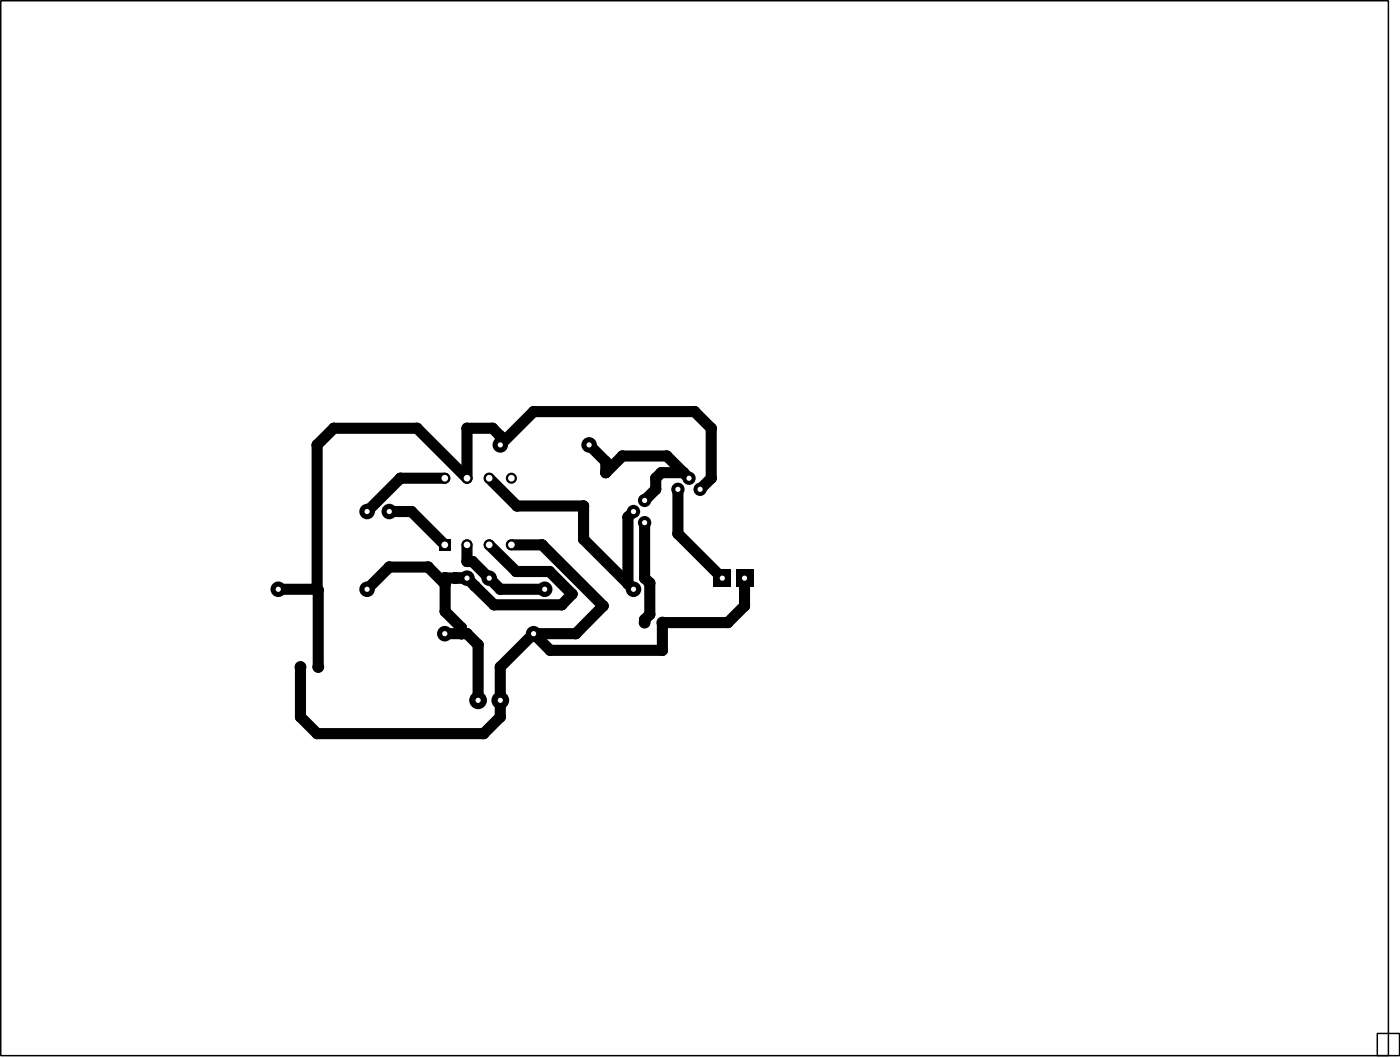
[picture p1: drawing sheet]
<svg xmlns="http://www.w3.org/2000/svg" width="160mm" height="121mm" viewBox="0 0 160 121" stroke-linecap="round" stroke-linejoin="round" font-family="sans-serif">
<g fill="#000">
<circle cx="36.3" cy="50.9" r=".64"/>
<circle cx="38.2" cy="49" r=".64"/>
<circle cx="45.8" cy="54.7" r=".64"/>
<circle cx="47.1" cy="58.5" r=".64"/>
<circle cx="47.7" cy="49" r=".64"/>
<circle cx="53.4" cy="49" r=".64"/>
<circle cx="56.3" cy="49" r=".64"/>
<circle cx="57.2" cy="49.9" r=".64"/>
<circle cx="59.1" cy="57.9" r=".64"/>
<circle cx="61" cy="47.1" r=".64"/>
<circle cx="66.8" cy="57.9" r=".64"/>
<circle cx="69.3" cy="54.1" r=".64"/>
<circle cx="69.3" cy="52.8" r=".64"/>
<circle cx="71.2" cy="52.2" r=".64"/>
<circle cx="71.8" cy="59.1" r=".64"/>
<circle cx="75" cy="54.7" r=".64"/>
<circle cx="75" cy="56" r=".64"/>
<circle cx="75.6" cy="54.1" r=".64"/>
<circle cx="76.3" cy="52.2" r=".64"/>
<circle cx="78.2" cy="54.1" r=".64"/>
<circle cx="79.5" cy="47.1" r=".64"/>
<circle cx="81.4" cy="49" r=".64"/>
<circle cx="81.4" cy="54.7" r=".64"/>
<circle cx="36.3" cy="67.4" r=".64"/>
<circle cx="36.4" cy="67.5" r=".64"/>
<circle cx="44.5" cy="64.9" r=".64"/>
<circle cx="49" cy="64.9" r=".64"/>
<circle cx="50.9" cy="66.8" r=".64"/>
<circle cx="50.9" cy="66.1" r=".64"/>
<circle cx="50.9" cy="69.9" r=".64"/>
<circle cx="52.1" cy="66.1" r=".64"/>
<circle cx="52.8" cy="71.8" r=".64"/>
<circle cx="52.8" cy="72.5" r=".64"/>
<circle cx="53.4" cy="64.2" r=".64"/>
<circle cx="53.4" cy="72.5" r=".64"/>
<circle cx="53.4" cy="66.1" r=".64"/>
<circle cx="54.1" cy="64.2" r=".64"/>
<circle cx="54.3" cy="67" r=".64"/>
<circle cx="54.7" cy="73.7" r=".64"/>
<circle cx="56.5" cy="69.2" r=".64"/>
<circle cx="57.2" cy="76.3" r=".64"/>
<circle cx="57.2" cy="67.4" r=".64"/>
<circle cx="59.1" cy="65.4" r=".64"/>
<circle cx="62" cy="62.3" r=".64"/>
<circle cx="62.9" cy="65.4" r=".64"/>
<circle cx="62.9" cy="74.4" r=".64"/>
<circle cx="64.3" cy="69.2" r=".64"/>
<circle cx="65.4" cy="67.9" r=".64"/>
<circle cx="65.9" cy="72.5" r=".64"/>
<circle cx="66.8" cy="61.7" r=".64"/>
<circle cx="69" cy="69.3" r=".64"/>
<circle cx="71.8" cy="66.8" r=".64"/>
<circle cx="73.7" cy="70.9" r=".64"/>
<circle cx="73.7" cy="66.1" r=".64"/>
<circle cx="74.3" cy="66.7" r=".64"/>
<circle cx="74.3" cy="70.3" r=".64"/>
<circle cx="75.8" cy="74.4" r=".64"/>
<circle cx="77.6" cy="61" r=".64"/>
<circle cx="83.3" cy="71.2" r=".64"/>
<circle cx="85.2" cy="69.3" r=".64"/>
<circle cx="34.4" cy="82" r=".64"/>
<circle cx="36.3" cy="83.9" r=".64"/>
<circle cx="55.3" cy="83.9" r=".64"/>
<circle cx="57.2" cy="82" r=".64"/>
</g>
<g fill="none" stroke="#000" stroke-width="1.3">
<path d="M44.5 58.5h2.6l3.8 3.8M50.9 54.7h-5.1l-3.8 3.8M56 54.7l3.1 3.2h7.7v3.8l5.7 5.7M67.4 50.9l1.9 1.9v1.3l1.9-1.9h5.1l2.5 2.5M72.5 58.5l-.7 .6v7.7M73.7 59.8v6.3l.6 .6v3.6l-.6 .6v.3M77.6 56v5l5 5.1M78.2 54.1h-2.6l-.6 .6v1.3l-1.3 1.2M80.1 56l1.3-1.3v-5.7l-1.9-1.9h-18.5l-3.8 3.8v-1l-.9-.9h-2.9v5.7l-5.7-5.7h-9.5l-1.9 1.9v16.5M31.8 67.4h4.5M36.3 67.4l.1 .1v8.8M50.9 66.8v3.1l1.9 1.9v.7"/>
<path d="M50.9 72.5h2.5l1.3 1.2v6.4M50.9 66.8l-1.9-1.9h-4.5l-2.5 2.5M52.1 66.1h-1.2v.7M52.1 66.1h1.3M53.4 62.3v1.9h.7l3.1 3.2h5.1M56 62.3l3.1 3.1h3.8l2.5 2.5-1.1 1.3h-7.8l-3.1-3.1M58.5 62.3h3.5l7 7-3.1 3.2h-4.9M61 72.5l-3.8 3.8v5.7l-1.9 1.9h-19l-1.9-1.9v-5.7M85.2 66.1v3.2l-1.9 1.9h-7.5v3.2h-12.9l-1.9-1.9"/>
</g>
<path d="M50.2 61.7h1.3v1.2h-1.3z" fill="#000"/>
<circle cx="50.9" cy="62.3" r=".38" fill="#fff"/>
<circle cx="53.4" cy="62.3" r=".64" fill="#000"/>
<circle cx="53.4" cy="62.3" r=".38" fill="#fff"/>
<circle cx="56" cy="62.3" r=".64" fill="#000"/>
<circle cx="56" cy="62.3" r=".38" fill="#fff"/>
<circle cx="58.5" cy="62.3" r=".64" fill="#000"/>
<circle cx="58.5" cy="62.3" r=".38" fill="#fff"/>
<circle cx="58.5" cy="54.7" r=".64" fill="#000"/>
<circle cx="58.5" cy="54.7" r=".38" fill="#fff"/>
<circle cx="56" cy="54.7" r=".64" fill="#000"/>
<circle cx="56" cy="54.7" r=".38" fill="#fff"/>
<circle cx="53.4" cy="54.7" r=".64" fill="#000"/>
<circle cx="53.4" cy="54.7" r=".38" fill="#fff"/>
<circle cx="50.9" cy="54.7" r=".64" fill="#000"/>
<circle cx="50.9" cy="54.7" r=".38" fill="#fff"/>
<circle cx="53.4" cy="66.1" r=".89" fill="#000"/>
<circle cx="53.4" cy="66.1" r=".3" fill="#fff"/>
<circle cx="56" cy="66.1" r=".89" fill="#000"/>
<circle cx="56" cy="66.1" r=".3" fill="#fff"/>
<circle cx="42" cy="58.5" r=".89" fill="#000"/>
<circle cx="42" cy="58.5" r=".3" fill="#fff"/>
<circle cx="44.5" cy="58.5" r=".89" fill="#000"/>
<circle cx="44.5" cy="58.5" r=".3" fill="#fff"/>
<circle cx="73.7" cy="57.2" r=".76" fill="#000"/>
<circle cx="73.7" cy="57.2" r=".3" fill="#fff"/>
<circle cx="72.5" cy="58.5" r=".76" fill="#000"/>
<circle cx="72.5" cy="58.5" r=".3" fill="#fff"/>
<circle cx="73.7" cy="59.8" r=".76" fill="#000"/>
<circle cx="73.7" cy="59.8" r=".3" fill="#fff"/>
<circle cx="62.3" cy="67.4" r=".89" fill="#000"/>
<circle cx="62.3" cy="67.4" r=".3" fill="#fff"/>
<circle cx="72.5" cy="67.4" r=".89" fill="#000"/>
<circle cx="72.5" cy="67.4" r=".3" fill="#fff"/>
<circle cx="50.9" cy="72.5" r=".89" fill="#000"/>
<circle cx="50.9" cy="72.5" r=".3" fill="#fff"/>
<circle cx="61" cy="72.5" r=".89" fill="#000"/>
<circle cx="61" cy="72.5" r=".3" fill="#fff"/>
<circle cx="54.7" cy="80.1" r="1.02" fill="#000"/>
<circle cx="54.7" cy="80.1" r=".3" fill="#fff"/>
<circle cx="57.2" cy="80.1" r="1.02" fill="#000"/>
<circle cx="57.2" cy="80.1" r=".3" fill="#fff"/>
<circle cx="31.8" cy="67.4" r=".89" fill="#000"/>
<circle cx="31.8" cy="67.4" r=".3" fill="#fff"/>
<circle cx="42" cy="67.4" r=".89" fill="#000"/>
<circle cx="42" cy="67.4" r=".3" fill="#fff"/>
<g fill="#000">
<circle cx="57.2" cy="50.9" r=".89"/>
<circle cx="34.4" cy="76.3" r=".68"/>
<circle cx="36.4" cy="76.3" r=".68"/>
</g>
<circle cx="57.2" cy="50.9" r=".3" fill="#fff"/>
<circle cx="67.4" cy="50.9" r=".89" fill="#000"/>
<circle cx="67.4" cy="50.9" r=".3" fill="#fff"/>
<g fill="#000">
<circle cx="77.6" cy="56" r=".76"/>
<circle cx="73.7" cy="71.2" r=".68"/>
<circle cx="75.8" cy="71.2" r=".68"/>
</g>
<circle cx="77.6" cy="56" r=".3" fill="#fff"/>
<circle cx="78.8" cy="54.7" r=".76" fill="#000"/>
<circle cx="78.8" cy="54.7" r=".3" fill="#fff"/>
<circle cx="80.1" cy="56" r=".76" fill="#000"/>
<circle cx="80.1" cy="56" r=".3" fill="#fff"/>
<path d="M81.6 65.1h2.1v2h-2.1z" fill="#000"/>
<circle cx="82.6" cy="66.1" r=".3" fill="#fff"/>
<path d="M84.2 65.1h2v2h-2z" fill="#000"/>
<circle cx="85.2" cy="66.1" r=".3" fill="#fff"/>
<path d="M.1 .1h158.7v120.6h-158.7zM157.6 118.2h2.5v2.5h-2.5z" fill="none" stroke="#000" stroke-width=".17"/>
</svg>
